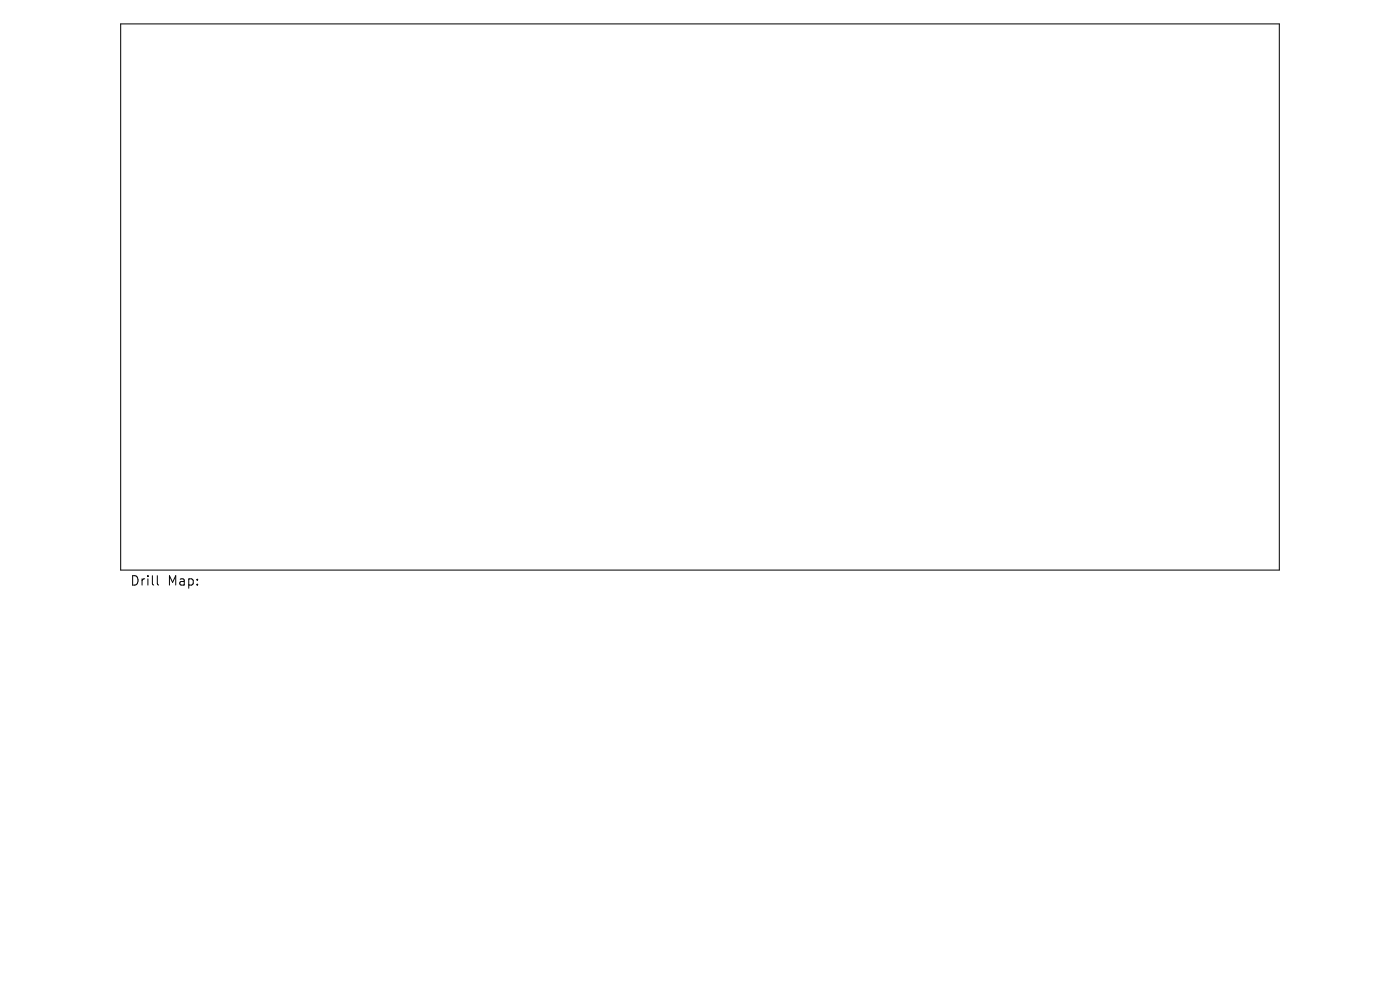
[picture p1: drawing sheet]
<svg xmlns="http://www.w3.org/2000/svg" width="297mm" height="210mm" viewBox="0 0 297 210" stroke-linecap="round" stroke-linejoin="round" font-family="sans-serif">
<defs><g id="words">
<g font-size="2.8">
<text x="27.5" y="124.5">Drill</text>
<text x="35.5" y="124.5">Map:</text>
</g>
</g></defs>
<path d="M25.6 5.1h245.8v115.8h-245.8zM33.4 122.1v1.7l.3 .3" fill="none" stroke="#000" stroke-width=".21"/>
<use href="#words"/>
</svg>
